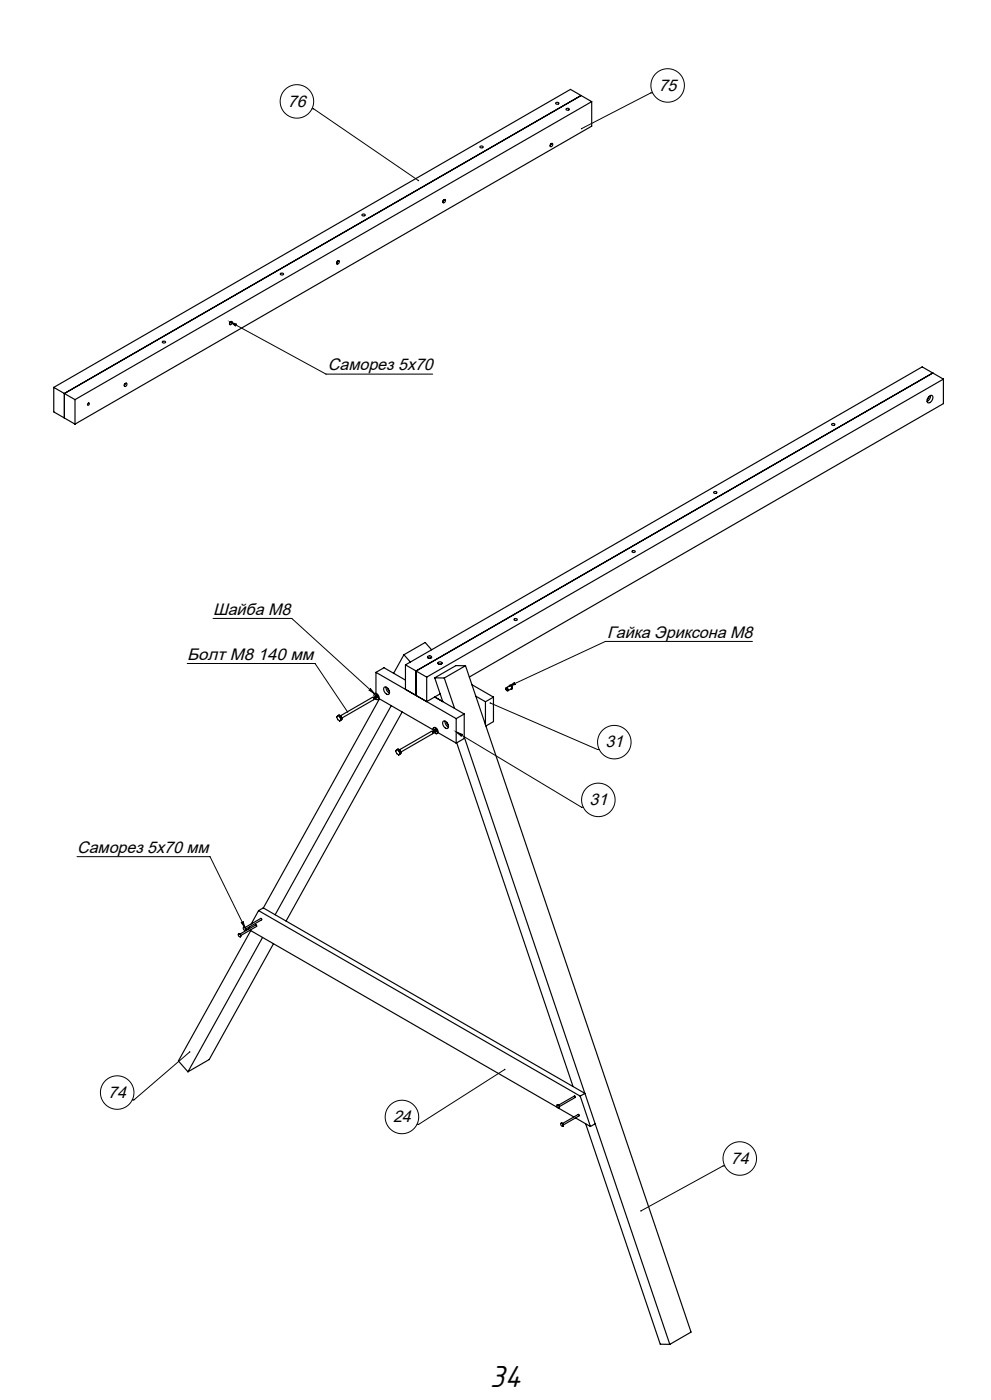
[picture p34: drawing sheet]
<svg xmlns="http://www.w3.org/2000/svg" width="297mm" height="420mm" viewBox="0 0 297 420" stroke-linecap="round" stroke-linejoin="round" font-family="sans-serif">
<defs><g id="words">
<text font-size="9.5" x="146.8" y="416.1">34</text>
<g font-size="5">
<text x="197.4" y="27.2">75</text>
<text x="86.3" y="32">76</text>
<text x="98.3" y="111.1">Саморез 5х70</text>
<text x="63.9" y="184.4">Шайба М8</text>
<text x="181.9" y="191.3">Гайка Эриксона М8</text>
<text x="56.1" y="197.9">Болт М8 140 мм</text>
<text x="181.4" y="224.2">31</text>
<text x="176.6" y="241.5">31</text>
<text x="23.1" y="255.9">Саморез 5х70 мм</text>
<text x="32.4" y="329.3">74</text>
<text x="117.8" y="336.6">24</text>
<text x="219" y="349.1">74</text>
</g>
</g></defs>
<g fill="none" stroke="#000" stroke-width=".35">
<path d="M166.6 30.8l.4-.1a.37 .37 0 0 1 .4 .1 .37 .37 0 0 1 0 .5 .37 .37 0 0 1-.5 0l-.3-.2zM169.7 32.6l.4-.1a.37 .37 0 0 1 .5 .1 .37 .37 0 0 1-.1 .5 .37 .37 0 0 1-.5 0l-.4-.3zM174.1 28.7l-154.8 89.4v7.3M177.3 30.5l-6.3-3.7-154.9 89.4M177.3 30.5v7.3l-154.8 89.4M177.3 30.5l-154.8 89.4M132.9 59.9l.1 .1M133 59.9l-.3 .6 .2 .3M133.4 59.9h-.4M143.9 43.9l.4-.1a.37 .37 0 0 1 .5 .1 .37 .37 0 0 1-.1 .5 .37 .37 0 0 1-.5 0l-.3-.2zM165.2 43.2a.34 .34 0 0 1 .5 0 .34 .34 0 0 1-.2 .5 .35 .35 0 0 1-.6 .2 .35 .35 0 0 1 .2-.6zM165.6 43.1l-.3-.1-.4 .4 .1 .6"/>
<path d="M100.8 78.7l.1 .1M101.1 78.3h.1M101.2 78.4a.34 .34 0 0 1 .5 0 .34 .34 0 0 1-.2 .6 .35 .35 0 0 1-.5 .1 .35 .35 0 0 1 .1-.6zM101.6 78.3l-.3-.1-.3 .4 .1 .6M108.6 64.3l.3-.1a.37 .37 0 0 1 .5 .1 .37 .37 0 0 1-.1 .5 .37 .37 0 0 1-.5 0l-.3-.2zM132.7 60.4h.1M133 60.1a.34 .34 0 0 1 .6 0 .34 .34 0 0 1-.2 .5 .35 .35 0 0 1-.6 .1 .35 .35 0 0 1 .1-.5zM69.1 96.6a.34 .34 0 0 1 .5 0 .34 .34 0 0 1-.2 .6 .35 .35 0 0 1-.5 .1 .35 .35 0 0 1 .1-.6zM69.5 96.5l-.3-.1-.3 .4 .1 .6M84.1 82.1l.4-.2a.35 .35 0 0 1 .5 .4 .35 .35 0 0 1-.6 .2l-.3-.1zM16.1 116.2v7.4l6.4 3.6M16.1 116.2l6.4 3.7"/>
<path d="M22.5 119.9v7.3M37.2 115.5h.1M37.4 115.1h.1M37.5 115.2a.34 .34 0 0 1 .6 0 .34 .34 0 0 1-.2 .5 .35 .35 0 0 1-.6 .2 .35 .35 0 0 1 .2-.6zM37.9 115h-.2l-.4 .3 .1 .6M48.7 102.5l.4-.2a.35 .35 0 0 1 .5 .4 .35 .35 0 0 1-.6 .2l-.3-.1zM278.3 119l-.4 .8M278.3 119a.71 .71 0 0 1 1.1-.3 .71 .71 0 0 1 .1 1.1l-.5 .7a.68 .68 0 0 1-1 .3 .68 .68 0 0 1-.1-1.1zM278.9 118.6l-.2 1-.9 .8M279.6 111.9l-154.9 89.4v7.3M282.7 113.7l-154.8 89.4M282.7 113.7v7.4l-142 82"/>
<path d="M282.7 113.7l-6.3-3.6-154.9 89.4M26.4 121l.1-.1a.29 .29 0 0 1 .2 .5 .29 .29 0 0 1-.5 0zM249.3 127.2l.4-.2a.37 .37 0 0 1 .5 .2 .37 .37 0 0 1-.1 .5 .37 .37 0 0 1-.5-.1l-.3-.1zM214 147.6l.3-.1a.37 .37 0 0 1 .5 .1 .37 .37 0 0 1-.1 .5 .37 .37 0 0 1-.5-.1l-.3-.2zM189.5 165.3l.4-.1a.35 .35 0 0 1 .5 .3 .35 .35 0 0 1-.6 .2l-.4-.2zM121.1 196.4l-3.1 5.6M121.1 196.4l1.9 2.2M121.5 199.5l6.4 3.6M121.5 199.5v7.3M128.1 197.1a.63 .63 0 0 0 .6 .4 .63 .63 0 0 0 .6-.4M128.2 196.9l.5-.1a.44 .44 0 0 1 .6 .1 .44 .44 0 0 1-.1 .6 .44 .44 0 0 1-.6-.1l-.4-.2zM129.3 194.9l-1.9-2.2-6.3 3.7"/>
<path d="M131.2 198.9a.63 .63 0 0 0 .6 .4 .63 .63 0 0 0 .6-.4M131.3 198.8l.6-.2a.39 .39 0 0 1 .5 .3 .39 .39 0 0 1-.5 .3 .41 .41 0 0 1-.5 0 .41 .41 0 0 1-.1-.4zM139.5 199.7h-2.9l-6.3 3.7M139.5 199.7l-6.4 3.7M139.5 199.7l67.6 199.9-6.4 3.7M154.1 185.7l.5-.1a.35 .35 0 0 1 .4 .4 .35 .35 0 0 1-.5 .2l-.4-.2zM101.3 214.7l-.4 .4 .3 .8 .6 .4M101.3 214.7l.6 .4M101.3 214.7l.3-.2 .6 .4M101.9 215.1l.3 .8M102 214.7l9.6-5.5 .4 .2v.5l-9.6 5.5M102.2 215.9l-.4 .4"/>
<path d="M102.2 214.9l-.3 .2M102.2 214.9l.3 .8M102.5 215.7l-.3 .2M102.5 215.7l-.7 .6M112.2 208.2a1.02 1.02 0 0 1 1.1 .5 1.02 1.02 0 0 1-.2 1.2l-.8-.6zM112.3 208.1a1.04 1.04 0 0 1 1.1 .5 1.04 1.04 0 0 1-.1 1.3M112.6 208.6l.4 .7M112.7 201.7l24 13.9M112.7 201.7l2.4-1.4 6.4 3.7M112.7 201.7v6.3M112.7 208.6v.4M112.7 209.1l.3 .2"/>
<path d="M113.6 209.6l16.1 9.3M113.7 209.7l-34.8 62.7M115.1 206.2a1.35 1.35 0 0 1 1.4 .7 1.35 1.35 0 0 1-.1 1.4 1.53 1.53 0 0 1-1.3-2.1zM115.7 206.1l.2 1 .8 .8M116.2 206.5l.5 .8M117.3 211.7l-34.8 62.7M120.5 213.6l-34.8 62.7M121.5 204h.1M127.9 203.1v7.4l4-2.3M129.8 218.4a1.02 1.02 0 0 1 1.1 .5 1.02 1.02 0 0 1-.1 1.2l-.9-.6zM129.9 218.3a1.04 1.04 0 0 1 1.2 .5 1.04 1.04 0 0 1-.2 1.3M130.2 218.9h.3l.2 .5a.37 .37 0 0 1-.5 0 .37 .37 0 0 1 0-.5z"/>
<path d="M130.3 203.4l2.4 7.1M130.3 203.4h2.8M130.3 209.1l8.8 5.1M130.3 218.8l.4 .7M130.4 219.3l.3 .2M131.3 219.8l5.4 3.1M132.8 216.4a1.35 1.35 0 0 1 1.4 .7 1.35 1.35 0 0 1-.1 1.4 1.53 1.53 0 0 1-1.3-2.1zM133.1 203.4l3.1 9.1M133.4 216.3l.2 1 .8 .8M133.9 216.7l.4 .8M136.7 215.6v7.3M139.1 214.2l-2.4 1.4"/>
<path d="M139.1 214.2v7.3l-2.4 1.4M141.4 205.4l6.5 3.7M142.6 208.9l2.9 1.6M145.5 210.5v6.9M147.9 209.1l-2.4 1.4M147.9 209.1v7.4l-2.3 1.3M151.7 206.4l.5 .2a.35 .35 0 0 1 0 .7 .35 .35 0 0 1-.5-.4zM151.7 206.4l1.2-.7 .4 .3 .1 .5-1.2 .7M151.7 206.5h.3l.2 .4a.23 .23 0 0 1-.2 .3 .23 .23 0 0 1-.2-.2zM152.7 205.8a.57 .57 0 0 1 .7 .1 .57 .57 0 0 1 0 .7M152.8 205.6l.6 .3v.7M153.4 206.6l-.2 .1"/>
<path d="M153.4 206.6v.1M118.9 224.9l-.3 .4 .3 .8 .6 .4M118.9 224.9l.7 .4M118.9 224.9l.4-.2 .6 .4M119.6 225.3l.2 .8M119.7 224.9l9.6-5.5 .4 .2v.5l-9.6 5.5M119.8 226.1l-.3 .4M119.9 225.1l-.3 .2M119.9 225.1l.3 .8M120.2 225.9l-.4 .2M120.2 225.9l-.7 .6M136.9 222.8l34.8 103.2"/>
<path d="M139.1 221.1l36.2 106.9M72.9 278.2l.5 .1a.44 .44 0 0 1 .3 .5 .44 .44 0 0 1-.5 .3 .44 .44 0 0 1-.3-.6zM73 278.2l.6 .2-.1 .7M73.4 278.2l4.8-2.7 .2 .2v.3l-4.7 2.7M74.4 278.8h.1M74.8 278l-.4 .8M74.9 279.1l92.3 53.2M75.2 279.2l-21.7 39.1 2.8 3.2M77.5 273.2l-2.2 4M77.5 273.2l96.4 55.6M78.9 272.4l-1.4 .8M78.9 272.4l96.4 55.6"/>
<path d="M71.4 280.2h.5a.44 .44 0 0 1 .3 .6 .44 .44 0 0 1-.5 .3 .44 .44 0 0 1-.3-.6zM71.5 280.1l.6 .3-.1 .7M71.9 280.2l4.8-2.7 .2 .1v.3l-4.7 2.7M78.7 281.2l-22.4 40.3M82 283.1l-19.3 34.8-6.4 3.6M166.9 331.5l.4 .1a.44 .44 0 0 1 .4 .5 .44 .44 0 0 1-.6 .3 .44 .44 0 0 1-.2-.6zM167 331.5l.6 .2-.1 .7M167.3 332.4l4.7 2.7M167.4 331.5l4.7-2.7 .3 .2v.2l-4.7 2.8M168.1 337l.4 .1a.44 .44 0 0 1 .4 .5 .44 .44 0 0 1-.6 .3 .44 .44 0 0 1-.2-.6zM168.1 337l.6 .2v.7M168.6 337l4.7-2.7 .3 .2v.3l-4.8 2.7"/>
<path d="M172.5 335.4l4.5 2.6M173.9 328.8l3.1 9.2M175.3 328l-1.4 .8M175.3 328l3.1 9.1M175.5 337.1l22.4 66.2h2.8M178.4 337.1l22.3 66.2M178.4 337.1l-1.4 .9"/>
<circle cx="112.7" cy="209" r=".33"/>
</g>
<g fill="none" stroke="#000" stroke-width=".3">
<path d="M93.5 32.6h.5l31.4 21.6M195.6 27.9h-.5l-20.8 10.7M69 96.6l2 .7a.32 .32 0 0 0-.5 .1 .32 .32 0 0 0 .2 .4zM69 96.6l28.7 15.6h32M56.1 199.1h38.3l9.8 14.5M63.8 185.5h23.6l24.9 22.6M225.5 192.4h-44.1l-28.9 13.5M111 206.5l1.3 1.6-1.8-1.1a.32 .32 0 0 0 .5 0 .32 .32 0 0 0 0-.5zM136.7 219.6l1.9 .8a.32 .32 0 0 0-.4 .1 .32 .32 0 0 0 .1 .4zM136.7 219.6l37.6 22.6h.5M146.9 210.9l32.2 14h.5M152.5 205.9l1.7-1.2a.32 .32 0 0 0-.1 .5 .32 .32 0 0 0 .4 .1z"/>
<path d="M23.1 257h39.8l10.5 21.4M72.2 276.7a.32 .32 0 0 0 .5 .1 .32 .32 0 0 0 .1-.4l.6 2zM56.8 315.6l-16.7 14.4h-.5M151.3 320.8l-25.8 16.5h-.5M217.2 349.8h-.5l-24.6 13.5"/>
<circle cx="89" cy="30.4" r="5"/>
<circle cx="200.1" cy="25.6" r="5"/>
<circle cx="179.3" cy="240" r="5"/>
<circle cx="184.1" cy="222.6" r="5"/>
<circle cx="35.1" cy="327.8" r="5"/>
<circle cx="120.5" cy="335.1" r="5"/>
<circle cx="221.7" cy="347.6" r="5"/>
</g>
<path d="M125.3 54l-.1 .3h.3l.1-.3zM174.1 38.5v.2h.3v-.3zM69 96.6l2 .7a.32 .32 0 0 0-.5 .1 .32 .32 0 0 0 .2 .4zM152.5 205.9l1.7-1.2a.32 .32 0 0 0-.1 .5 .32 .32 0 0 0 .4 .1zM111 206.5l1.3 1.6-1.8-1.1a.32 .32 0 0 0 .5 0 .32 .32 0 0 0 0-.5zM104 213.4v.3h.3v-.3zM72.2 276.7a.32 .32 0 0 0 .5 .1 .32 .32 0 0 0 .1-.4l.6 2zM191.9 363.1l.1 .3h.3l-.1-.3zM151.1 320.7v.3h.3v-.3zM56.7 315.4v.3l.3 .1v-.3zM146.8 210.8v.3l.3-.1v-.3zM136.7 219.6l1.9 .8a.32 .32 0 0 0-.4 .1 .32 .32 0 0 0 .1 .4z" fill="#000"/>
<use href="#words"/>
</svg>
